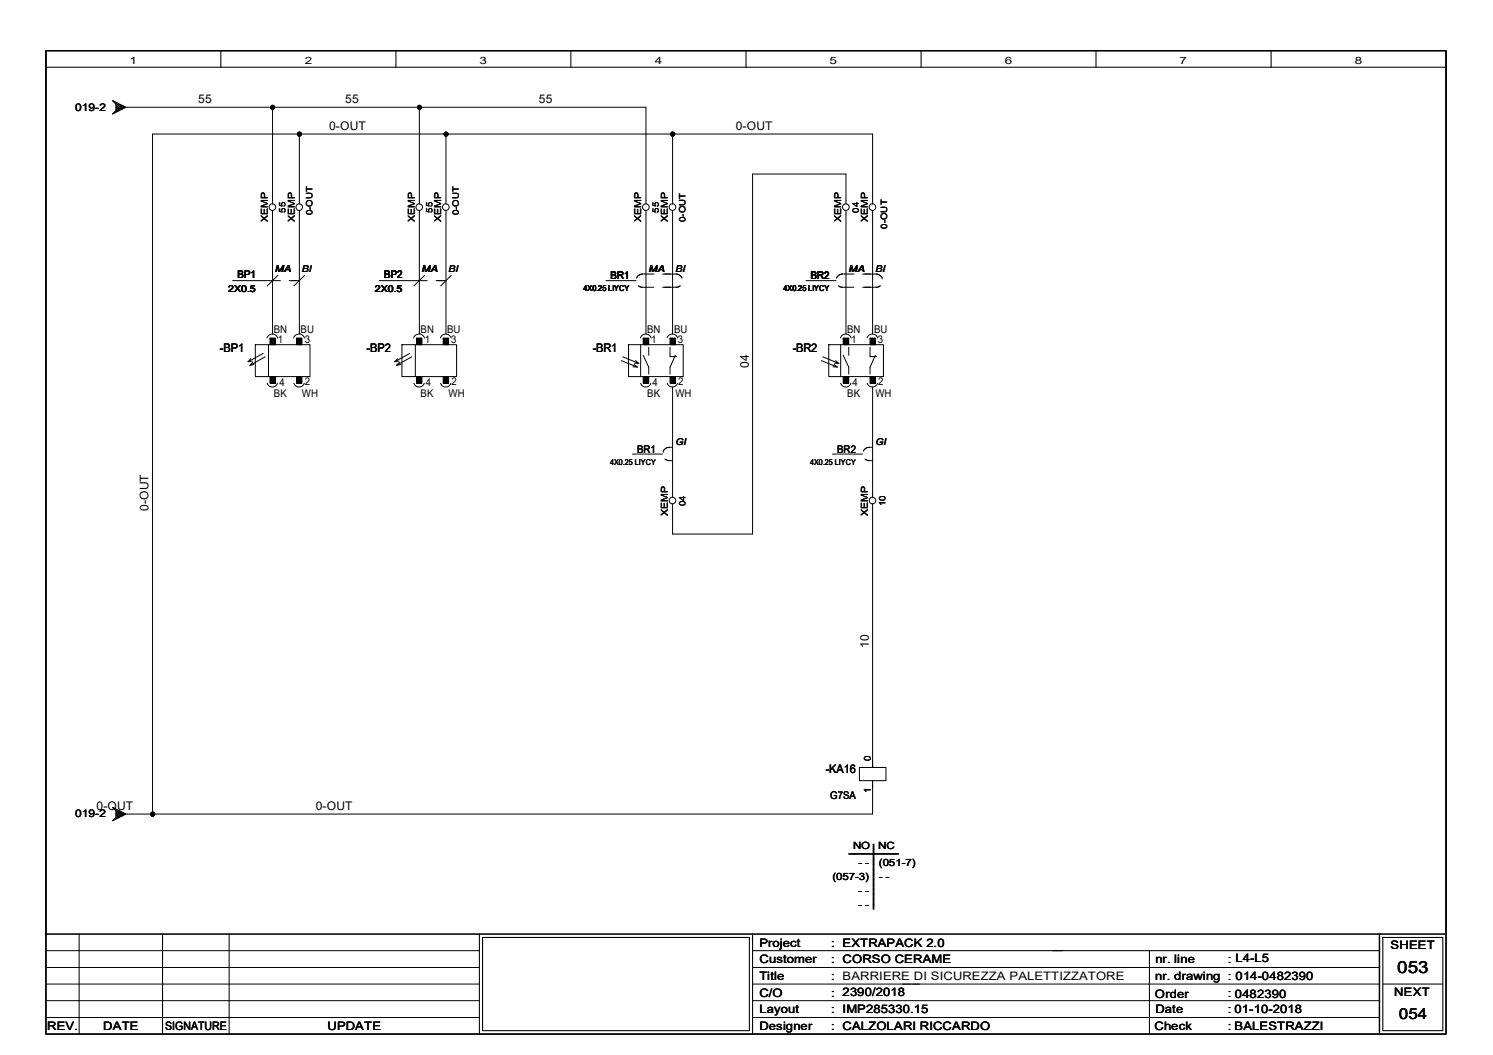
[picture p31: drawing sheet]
<svg xmlns="http://www.w3.org/2000/svg" width="297mm" height="210mm" viewBox="0 0 297 210" stroke-linecap="round" stroke-linejoin="round" font-family="sans-serif">
<defs><g id="words">
<text font-size="3.3" x="278" y="193.5">053</text>
<text font-size="3" x="278.3" y="202.6">054</text>
<g font-size="2.4">
<text x="39.5" y="20.6">55</text>
<text x="68.7" y="20.6">55</text>
<text x="107.2" y="20.6">55</text>
<text x="65.5" y="25.9">0-OUT</text>
<text x="146.4" y="25.9">0-OUT</text>
<text x="43.8" y="70.1">-BP1</text>
<text x="72.9" y="70.1">-BP2</text>
<text x="117.9" y="70.1">-BR1</text>
<text x="157.7" y="70.1">-BR2</text>
<text x="149" y="73.2" transform="rotate(-90 149 73.2)">04</text>
<text x="29.5" y="101.6" transform="rotate(-90 29.5 101.6)">0-OUT</text>
<text x="172.8" y="128.9" transform="rotate(-90 172.8 128.9)">10</text>
<text x="164.3" y="153.9">-KA16</text>
<text x="19.2" y="161.2">0-OUT</text>
<text x="62.8" y="161.2">0-OUT</text>
</g>
<g font-size="2.3">
<text x="151.1" y="188.3">Project</text>
<text x="151.1" y="191.7">Customer</text>
<text x="165.4" y="188.3">: EXTRAPACK 2.0</text>
<text x="165.4" y="191.6">: CORSO CERAME</text>
<text x="229.9" y="191.6">nr. line</text>
<text x="244.3" y="191.6">: L4-L5</text>
<text x="276.6" y="188.9">SHEET</text>
<text x="151.1" y="194.9">Title</text>
<text x="165.4" y="194.9">: BARRIERE DI SICUREZZA PALETTIZZATORE</text>
<text x="229.8" y="195">nr. drawing : 014-0482390</text>
<text x="151.1" y="198.3">C/O</text>
<text x="151.1" y="201.6">Layout</text>
<text x="165.4" y="198.3">: 2390/2018</text>
<text x="165.4" y="201.6">: IMP285330.15</text>
<text x="229.8" y="198.5">Order</text>
<text x="229.9" y="201.5">Date</text>
<text x="244.3" y="198.3">: 0482390</text>
<text x="244.3" y="201.6">: 01-10-2018</text>
<text x="277.4" y="198.2">NEXT</text>
<text x="9.4" y="204.9">REV.</text>
<text x="20.5" y="204.9">DATE</text>
<text x="32.8" y="204.9">SIGNATURE</text>
<text x="65.1" y="204.9">UPDATE</text>
<text x="151.1" y="204.9">Designer</text>
<text x="165.4" y="204.9">: CALZOLARI RICCARDO</text>
<text x="229.7" y="204.9">Check</text>
<text x="244.3" y="204.9">: BALESTRAZZI</text>
<text x="245.6" y="204.9">BALESTRAZZI</text>
</g>
<g font-size="2.1">
<text x="14.9" y="22">019-2</text>
<text x="47.3" y="55.3">BP1</text>
<text x="76.5" y="55.3">BP2</text>
<text x="121.5" y="55.6">BR1</text>
<text x="161.3" y="55.6">BR2</text>
<text x="54.5" y="66.2">BN</text>
<text x="55.3" y="68.3">1</text>
<text x="59.8" y="66.2">BU</text>
<text x="60.6" y="68.3">3</text>
<text x="83.7" y="66.2">BN</text>
<text x="84.5" y="68.3">1</text>
<text x="89" y="66.2">BU</text>
<text x="89.8" y="68.3">3</text>
<text x="128.8" y="66.2">BN</text>
<text x="129.6" y="68.3">1</text>
<text x="134.1" y="66.2">BU</text>
<text x="134.9" y="68.3">3</text>
<text x="168.6" y="66.2">BN</text>
<text x="169.4" y="68.3">1</text>
<text x="173.9" y="66.2">BU</text>
<text x="174.7" y="68.3">3</text>
<text x="55.6" y="76.8">4</text>
<text x="60.6" y="76.7">2</text>
<text x="84.7" y="76.8">4</text>
<text x="89.8" y="76.7">2</text>
<text x="129.8" y="76.8">4</text>
<text x="134.9" y="76.7">2</text>
<text x="169.6" y="76.8">4</text>
<text x="174.7" y="76.7">2</text>
<text x="54.5" y="78.9">BK</text>
<text x="60.1" y="78.9">WH</text>
<text x="83.7" y="78.9">BK</text>
<text x="89.2" y="78.9">WH</text>
<text x="128.8" y="78.9">BK</text>
<text x="134.4" y="78.9">WH</text>
<text x="168.6" y="78.9">BK</text>
<text x="174.2" y="78.9">WH</text>
<text x="126.8" y="90.1">BR1</text>
<text x="166.6" y="90.1">BR2</text>
<text x="165.2" y="159">G7SA</text>
<text x="14.9" y="162.6">019-2</text>
</g>
<g font-size="2">
<text x="25.8" y="12.7">1</text>
<text x="60.6" y="12.7">2</text>
<text x="95.4" y="12.7">3</text>
<text x="130.3" y="12.7">4</text>
<text x="165.1" y="12.7">5</text>
<text x="199.9" y="12.7">6</text>
<text x="234.7" y="12.7">7</text>
<text x="269.5" y="12.7">8</text>
<text x="167.9" y="170.9">ttttt</text>
<text x="168.9" y="170.9">ttttt</text>
<text x="169.7" y="168.9">NO</text>
<text x="170.8" y="172.3">- -</text>
<text x="174.7" y="168.9">NC</text>
<text x="174.9" y="172.3">(051-7)</text>
<text x="165.6" y="175.1">(057-3)</text>
<text x="170.8" y="177.9">- -</text>
<text x="174.9" y="175.1">- -</text>
<text x="170.8" y="180.7">- -</text>
<text x="174.9" y="181.9" transform="rotate(-90 174.9 181.9)">ttttttt</text>
<text x="174.9" y="180.9" transform="rotate(-90 174.9 180.9)">tttttt</text>
</g>
<g font-size="1.9">
<text x="53.3" y="44.2" transform="rotate(-90 53.3 44.2)">XEMP</text>
<text x="58.6" y="44.2" transform="rotate(-90 58.6 44.2)">XEMP</text>
<text x="82.5" y="44.2" transform="rotate(-90 82.5 44.2)">XEMP</text>
<text x="87.8" y="44.2" transform="rotate(-90 87.8 44.2)">XEMP</text>
<text x="127.6" y="44.2" transform="rotate(-90 127.6 44.2)">XEMP</text>
<text x="132.9" y="44.2" transform="rotate(-90 132.9 44.2)">XEMP</text>
<text x="167.4" y="44.2" transform="rotate(-90 167.4 44.2)">XEMP</text>
<text x="172.7" y="44.2" transform="rotate(-90 172.7 44.2)">XEMP</text>
<text x="45.4" y="58.1">2X0.5</text>
<text x="54.8" y="54.1">MA</text>
<text x="60.1" y="54.1">BI</text>
<text x="74.6" y="58.1">2X0.5</text>
<text x="83.9" y="54.1">MA</text>
<text x="89.2" y="54.1">BI</text>
<text x="129.1" y="54.1">MA</text>
<text x="134.4" y="54.1">BI</text>
<text x="168.9" y="54.1">MA</text>
<text x="174.2" y="54.1">BI</text>
<text x="134.4" y="88.6">GI</text>
<text x="174.2" y="88.6">GI</text>
<text x="132.9" y="102.6" transform="rotate(-90 132.9 102.6)">XEMP</text>
<text x="172.7" y="102.6" transform="rotate(-90 172.7 102.6)">XEMP</text>
<text x="173.2" y="151.3" transform="rotate(-90 173.2 151.3)">0</text>
<text x="173.2" y="157.7" transform="rotate(-90 173.2 157.7)">1</text>
</g>
<g font-size="1.7">
<text x="56.8" y="42.3" transform="rotate(-90 56.8 42.3)">55</text>
<text x="62.1" y="42.8" transform="rotate(-90 62.1 42.8)">0-OUT</text>
<text x="86" y="42.3" transform="rotate(-90 86 42.3)">55</text>
<text x="91.3" y="42.8" transform="rotate(-90 91.3 42.8)">0-OUT</text>
<text x="131.1" y="42.3" transform="rotate(-90 131.1 42.3)">55</text>
<text x="136.4" y="44.2" transform="rotate(-90 136.4 44.2)">0-OUT</text>
<text x="170.9" y="42.3" transform="rotate(-90 170.9 42.3)">04</text>
<text x="176.5" y="45.5" transform="rotate(-90 176.5 45.5)">0-OUT</text>
<text x="136.4" y="100.7" transform="rotate(-90 136.4 100.7)">04</text>
<text x="176.2" y="100.7" transform="rotate(-90 176.2 100.7)">10</text>
</g>
<g font-size="1.6">
<text x="116.1" y="58">4X0.25 LIYCY</text>
<text x="155.9" y="58">4X0.25 LIYCY</text>
<text x="121.4" y="92.5">4X0.25 LIYCY</text>
<text x="161.2" y="92.5">4X0.25 LIYCY</text>
</g>
</g></defs>
<path d="M9.1 10.1h278.6v195.6h-278.6zM274.4 185.8v19.9" fill="none" stroke="#000" stroke-width=".3"/>
<g fill="none" stroke="#000" stroke-width=".21">
<path d="M9.1 10.1h278.6v195.6h-278.6zM9.1 10.1h278.6v175.7h-278.6zM9.1 13.4h278.6M43.9 10.1v3.3M78.8 10.1v3.3M113.6 10.1v3.3M148.4 10.1v3.3M183.3 10.1v3.3M218.1 10.1v3.3M252.9 10.1v3.3M9.1 185.8h278.6M15.7 185.8v19.9"/>
<path d="M32.3 185.8v19.9M45.6 185.8v19.9M95.4 185.8v19.9M96 186.5h53.1v18.6h-53.1zM149.7 185.8v19.9M149.7 189.1h124.7M228.7 189.1v16.6M275.1 186.5h12v18.6h-12zM275.1 195.8h12"/>
</g>
<g fill="none" stroke="#000" stroke-width=".2">
<path d="M22.4 20l2.7 1.3-2.7 1.4 .7-.7v-1.3zM22.5 22.6h.1M22.6 20.1l-.1 .1M22.7 20.3l.1-.1 1.5 1.5 .5-.5M22.9 22.2l.2 .2M23.1 21.1l.4-.5 1.1 1M23.1 20.4l-.2 .1M23.1 20.9l.9 .9M23.1 21.3l.7 .7M23.1 22l.2 .2M23.3 20.5l-.2 .2M23.8 20.7l-.7 .8"/>
<path d="M24 20.9l-.9 .9M24.6 21.1l-1.1 1-.4-.5M24.8 21.5l-.5-.5-1.5 1.5-.1-.1M25.1 21.3h103.4v19.3M54.2 21.3v19.3M59.6 26.7v13.9M83.4 21.3v19.3M88.7 26.7v13.9M133.8 26.7v13.9M46.3 55.8h9.5M54.2 41.9v24.6M55.3 54.8l-2.1 2.1"/>
<path d="M57.5 55.8h2.1M59.6 41.9v24.6M60.6 54.8l-2.1 2.1M75.5 55.8h9.5M83.4 41.9v24.6M84.5 54.8l-2.2 2.1M86.7 55.8h2M88.7 41.9v24.6M89.8 54.8l-2.1 2.1M120.6 55.8h5.9M126.7 55.3h.1M127 56.9l.6 .2h2.5"/>
<path d="M128.5 41.9v24.6M130.1 54.5h-2.5l-.6 .3-.3 .5M131.8 54.5h3l.5 .3 .4 .5M133.8 41.9v24.6M135.3 56.9l-.5 .2h-3M135.7 55.3h.1M160.4 55.8h5.9M166.5 55.3h.1M166.8 56.9l.6 .2h2.5M168.3 40.6v-6h-18.6v71.7h-15.9v-6M168.3 41.9v24.6M169.9 54.5h-2.5l-.6 .3-.3 .5"/>
<path d="M171.6 54.5h3l.6 .3 .3 .5M173.6 40.6v-13.9h-143.3v135.3M173.6 41.9v24.6M175.2 56.9l-.6 .2h-3M175.5 55.3h.1M49.9 71.4l-.5 .6M50.2 71.8l-.8 .2M50.3 72.1l-.6 .6M50.5 72.5l-.8 .2M50.8 68.6h10.9v6.3h-10.9zM52.4 70.3l-3 1.7M52.7 71l-3 1.7"/>
<path d="M53.1 67.2a1.11 1.11 0 0 1 1.1-.7 1.11 1.11 0 0 1 1 .8M53.2 76.2a1.06 1.06 0 0 0 1 .8 1.06 1.06 0 0 0 1-.8M53.4 68.6v6.3M53.7 67.3h1.1v1.3h-1.1zM53.7 74.9h1.1v1.4h-1.1zM58.4 67.2a1.14 1.14 0 0 1 1.1-.7 1.14 1.14 0 0 1 1.1 .8M58.5 76.2a1.09 1.09 0 0 0 1 .8 1.09 1.09 0 0 0 1-.8M59 67.3h1.1v1.3h-1.1zM59 74.9h1.1v1.4h-1.1zM79.1 71.4l-.6 .6M79.4 71.8l-.9 .2M79.5 72.1l-.6 .6"/>
<path d="M79.8 72.5l-.9 .2M80 68.6h10.8v6.3h-10.8zM81.5 70.3l-3 1.7M81.9 71l-3 1.7M82.3 67.2a1.14 1.14 0 0 1 1.1-.7 1.14 1.14 0 0 1 1.1 .8M82.3 76.2a1.09 1.09 0 0 0 1.1 .8 1.09 1.09 0 0 0 1-.8M82.6 68.6v6.3M82.9 67.3h1v1.3h-1zM82.9 74.9h1v1.4h-1zM87.6 67.2a1.11 1.11 0 0 1 1.1-.7 1.11 1.11 0 0 1 1 .8M87.7 76.2a1.06 1.06 0 0 0 1 .8 1.06 1.06 0 0 0 1-.8M88.2 67.3h1v1.3h-1z"/>
<path d="M88.2 74.9h1v1.4h-1zM123.6 71.8l3.2 1.2M123.9 71l3.2 1.3M125 68.6h10.9v6.3h-10.9zM125.9 73h.9M126.1 72.5l.7 .5M126.2 72.3h.9M126.4 71.8l.7 .5M127.4 67.2a1.11 1.11 0 0 1 1.1-.7 1.11 1.11 0 0 1 1 .8M127.5 76.2a1.06 1.06 0 0 0 1 .8 1.06 1.06 0 0 0 1-.8M127.5 68.6v6.3M128 67.3h1.1v1.3h-1.1z"/>
<path d="M128 74.9h1.1v1.4h-1.1zM128 70.7l1.1 2.4v1.3M129.1 69.1v1.6M132.7 67.2a1.11 1.11 0 0 1 1.1-.7 1.11 1.11 0 0 1 1 .8M132.8 76.2a1.06 1.06 0 0 0 1 .8 1.06 1.06 0 0 0 1-.8M133.3 67.3h1.1v1.3h-1.1zM133.3 74.9h1.1v1.4h-1.1zM133.3 69.1v1.9h1.3M133.8 77v21.9M134.4 70.7l-1.1 2.4v1.3M163.4 71.8l3.2 1.2M163.7 71l3.2 1.3"/>
<path d="M164.9 68.6h10.9v6.3h-10.9zM165.7 73h.9M165.9 72.5l.7 .5M166 72.3h.9M166.2 71.8l.7 .5M167.2 67.2a1.11 1.11 0 0 1 1.1-.7 1.11 1.11 0 0 1 1 .8M167.3 76.2a1.06 1.06 0 0 0 1 .8 1.06 1.06 0 0 0 1-.8M167.3 68.6v6.3M167.8 67.3h1.1v1.3h-1.1zM167.8 74.9h1.1v1.4h-1.1zM167.8 70.7l1.1 2.4v1.3M168.9 69.1v1.6"/>
<path d="M172.5 67.2a1.11 1.11 0 0 1 1.1-.7 1.11 1.11 0 0 1 1 .8M172.5 76.2a1.06 1.06 0 0 0 1.1 .8 1.06 1.06 0 0 0 1-.8M173.1 67.3h1.1v1.3h-1.1zM173.1 74.9h1.1v1.4h-1.1zM173.1 69.1v1.9h1.3M173.6 77v21.9M174.2 70.7l-1.1 2.4v1.3M125.9 90.3h5.9M131.9 89.8h.1M132.3 91.3l.7 .4h.8M133.8 89l-1.1 .1-.4 .2-.4 .5M165.6 90.3h6"/>
<path d="M171.8 89.7h.1M172.1 91.3l.7 .4h.8M173.6 89l-1.1 .1-.7 .6M173.6 100.3v51M171 152.7h5.3v2.6h-5.3zM173.6 151.3v1.4zM173.6 155.3v1.4zM173.6 156.7v5.3h-148.5M22.4 160.7l2.7 1.3-2.7 1.3 .7-.7v-1.3zM22.5 163.2h.1M22.6 160.7h-.1M22.7 161l.1-.2 1.5 1.5 .5-.5"/>
<path d="M22.9 162.8l.2 .2M23.1 161.7l.4-.5 1.1 1M23.1 161l-.2 .1M23.1 161.5l.9 1M23.1 161.8l.7 .8M23.1 162.6l.2 .3M23.3 161.1l-.2 .2M23.8 161.3l-.7 .8M24 161.5l-.9 .9M24.6 161.7l-1.1 1-.4-.5M24.8 162.1l-.5-.5-1.5 1.5-.1-.1M9.1 195.8h86.3"/>
<path d="M9.1 199.1h86.3M9.1 192.5h86.3M9.1 189.1h86.3M149.7 195.8h124.7M149.7 199.1h124.7M149.7 192.5h124.7M9.1 202.4h86.3M149.7 202.4h124.7"/>
<circle cx="54.2" cy="21.4" r=".4"/>
<circle cx="59.6" cy="26.7" r=".4"/>
<circle cx="83.5" cy="21.4" r=".4"/>
<circle cx="88.7" cy="26.7" r=".4"/>
<circle cx="133.8" cy="26.7" r=".4"/>
<circle cx="54.2" cy="41.2" r=".66"/>
<circle cx="59.5" cy="41.2" r=".66"/>
<circle cx="83.4" cy="41.2" r=".66"/>
<circle cx="88.7" cy="41.2" r=".66"/>
<circle cx="128.5" cy="41.2" r=".66"/>
<circle cx="133.8" cy="41.2" r=".66"/>
<circle cx="168.3" cy="41.2" r=".66"/>
<circle cx="173.6" cy="41.2" r=".66"/>
<circle cx="133.8" cy="99.6" r=".66"/>
<circle cx="173.6" cy="99.6" r=".66"/>
<circle cx="30.4" cy="162" r=".4"/>
</g>
<g fill="#000">
<path d="M53.7 67.3h1.1v1.3h-1.1z" fill-rule="evenodd"/>
<path d="M53.7 74.9h1.1v1.4h-1.1z" fill-rule="evenodd"/>
<path d="M59 67.3h1.1v1.3h-1.1z" fill-rule="evenodd"/>
<path d="M59 74.9h1.1v1.4h-1.1z" fill-rule="evenodd"/>
<path d="M82.9 67.3h1v1.3h-1z" fill-rule="evenodd"/>
<path d="M82.9 74.9h1v1.4h-1z" fill-rule="evenodd"/>
<path d="M88.2 67.3h1v1.3h-1z" fill-rule="evenodd"/>
<path d="M88.2 74.9h1v1.4h-1z" fill-rule="evenodd"/>
<path d="M128 67.3h1.1v1.3h-1.1z" fill-rule="evenodd"/>
<path d="M128 74.9h1.1v1.4h-1.1z" fill-rule="evenodd"/>
<path d="M133.3 67.3h1.1v1.3h-1.1z" fill-rule="evenodd"/>
<path d="M133.3 74.9h1.1v1.4h-1.1z" fill-rule="evenodd"/>
<path d="M167.8 67.3h1.1v1.3h-1.1z" fill-rule="evenodd"/>
<path d="M167.8 74.9h1.1v1.4h-1.1z" fill-rule="evenodd"/>
<path d="M173.1 67.3h1.1v1.3h-1.1z" fill-rule="evenodd"/>
<path d="M173.1 74.9h1.1v1.4h-1.1z" fill-rule="evenodd"/>
<circle cx="54.2" cy="21.4" r=".4"/>
<circle cx="59.6" cy="26.7" r=".4"/>
<circle cx="83.5" cy="21.4" r=".4"/>
<circle cx="88.7" cy="26.7" r=".4"/>
<circle cx="133.8" cy="26.7" r=".4"/>
<circle cx="30.4" cy="162" r=".4"/>
</g>
<use href="#words"/>
</svg>
